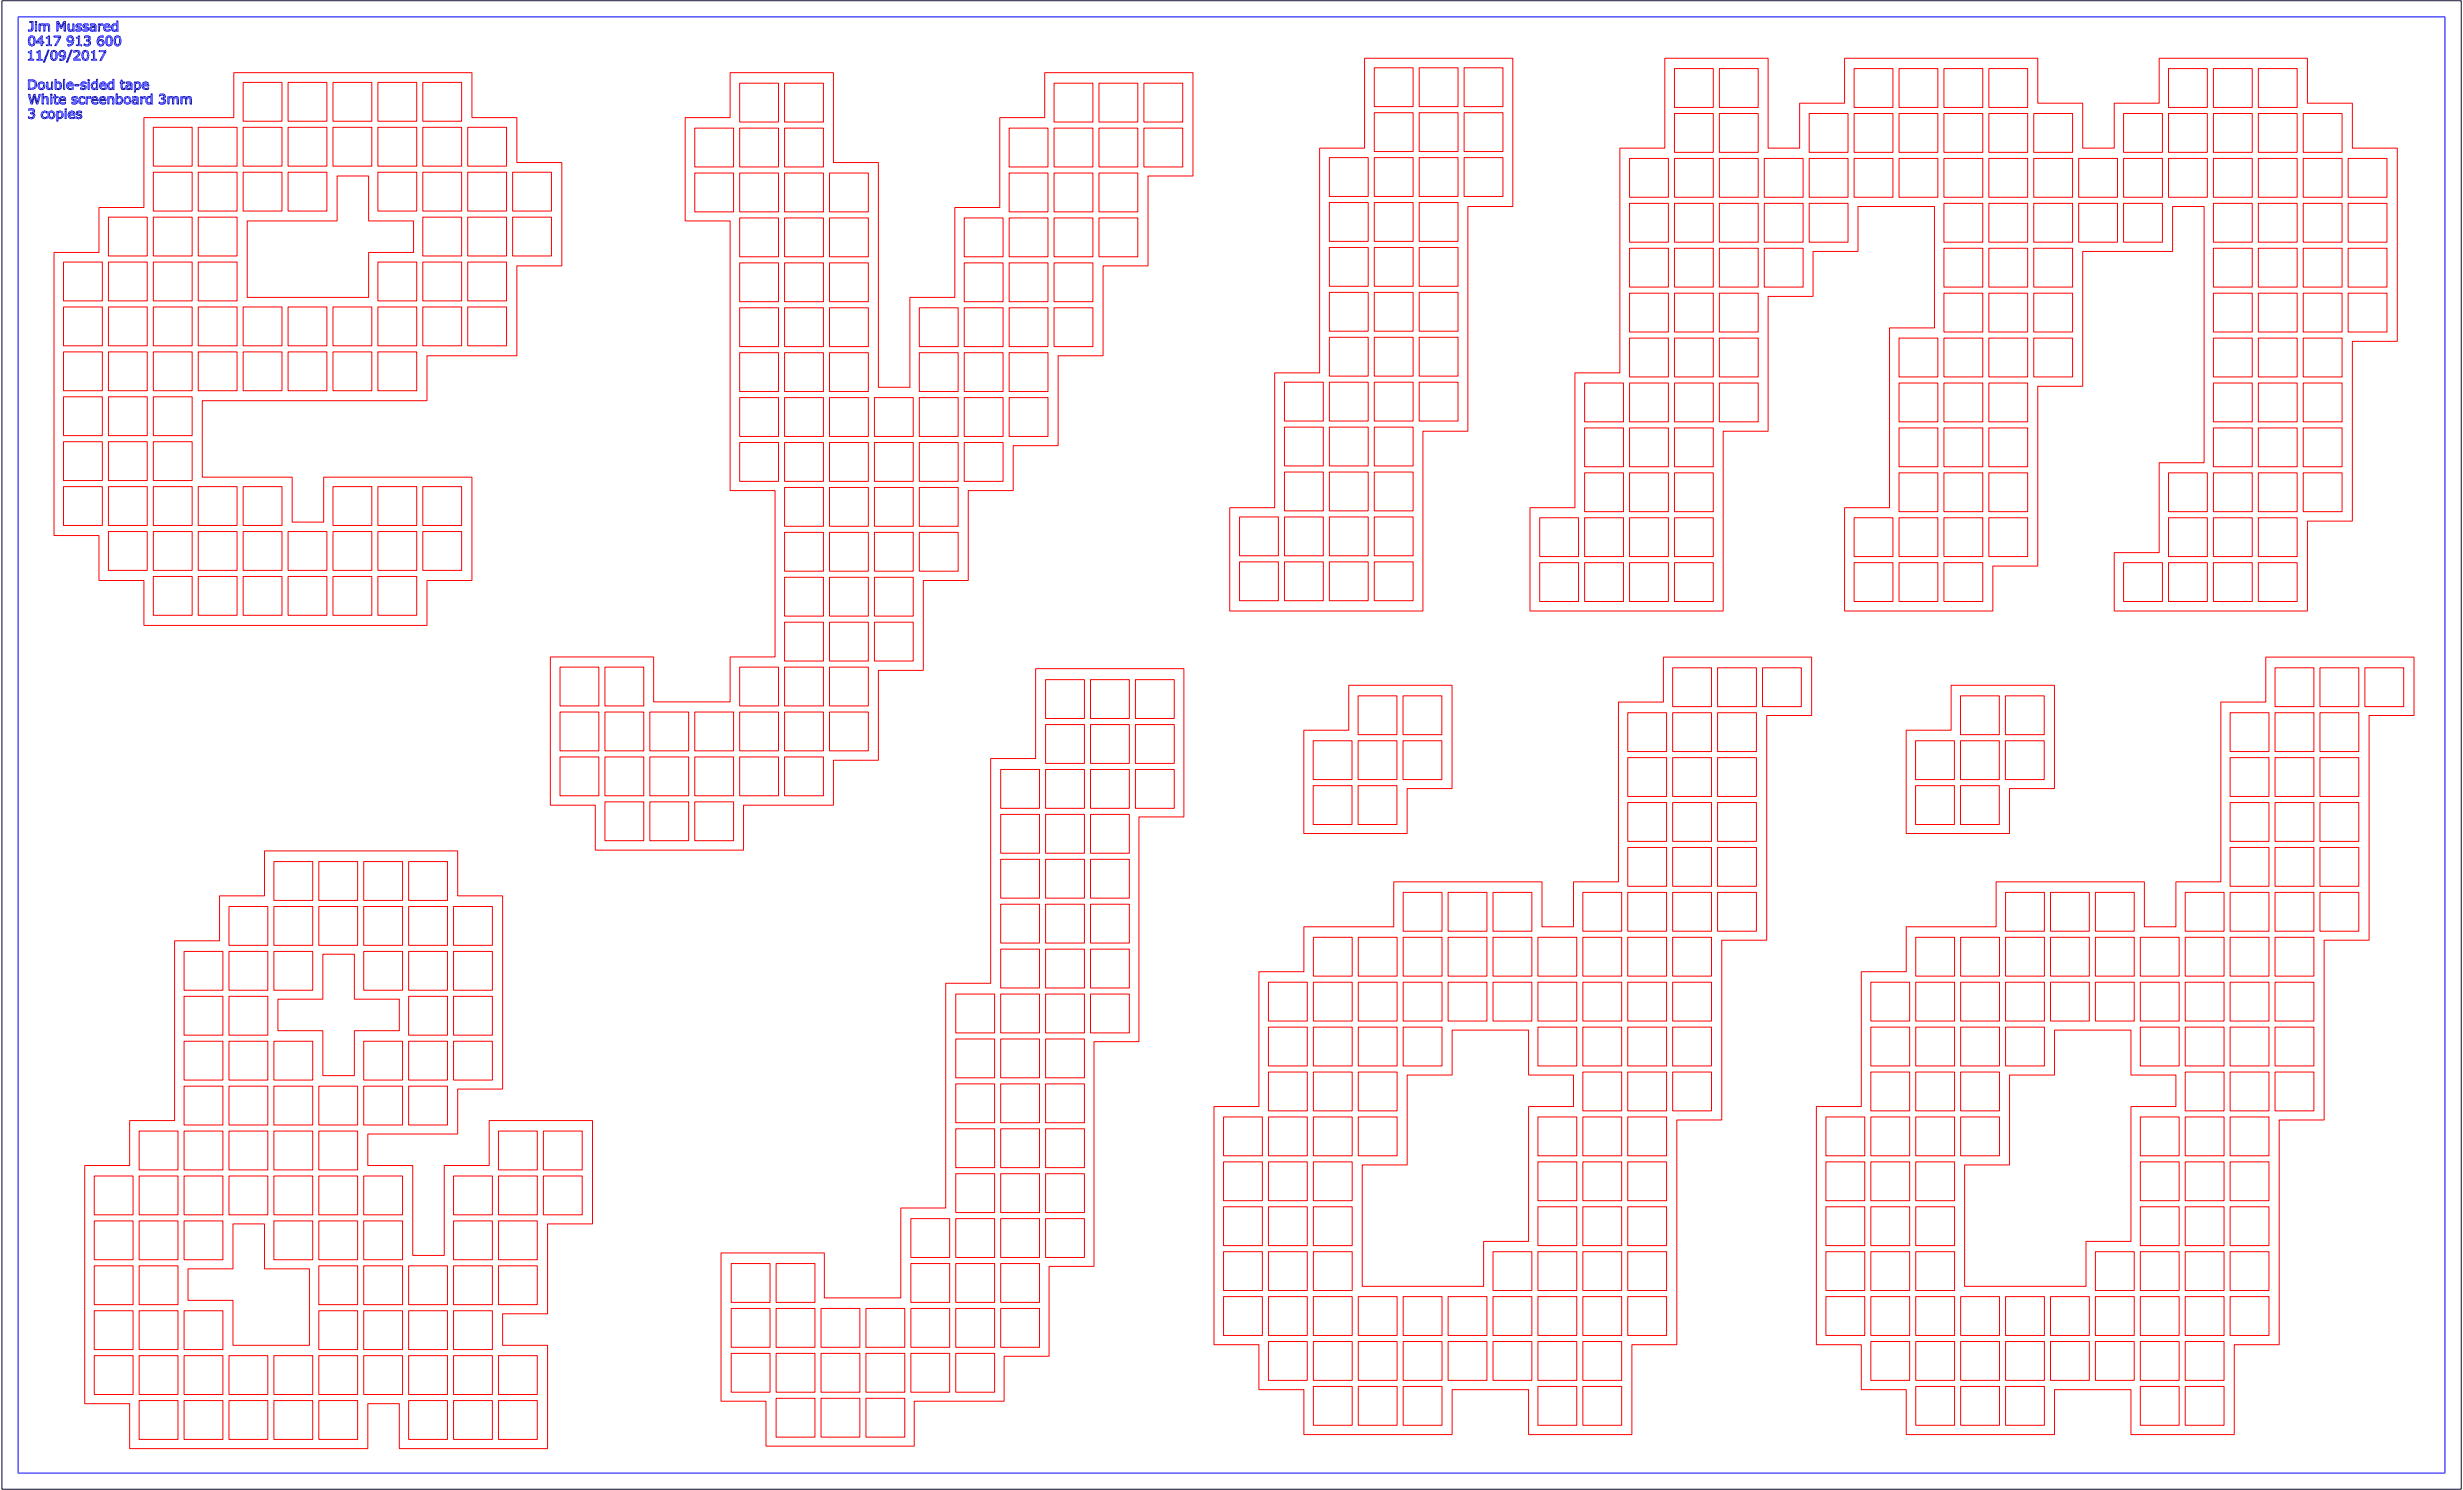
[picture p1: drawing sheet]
<svg xmlns="http://www.w3.org/2000/svg" width="760mm" height="460mm" viewBox="0 0 760 460" stroke-linecap="round" stroke-linejoin="round" font-family="sans-serif">
<path d="M.6 .2h758.7v459.2h-758.7z" fill="none" stroke="#000" stroke-width=".31"/>
<g fill="none" stroke="#f00" stroke-width=".31">
<path d="M421 18h45.7v45.7h-13.8v69.3h-13.9v55.5h-59.6v-31.8l13.9-.1v-41.5l13.8-.1v-69.2l13.9-.1zM513.6 18h31.9v27.7h9.7v-13.8l13.9-.1v-13.8h59.5l.1 13.8h13.8l.1 13.9h9.7v-13.8l13.8-.1 .1-13.8h45.7v13.8h13.8l.1 13.9 13.8 .1v59.4l-13.8 .1-.1 55.4-13.8 .1v27.7l-59.6-.1v-17.9h13.8l.1-27.7h13.8v-79.1h-9.7l-.1 13.9h-27.6v41.5l-13.9 .1v55.4h-13.9v13.9h-45.7v-31.8l13.9-.1v-55.4h13.8v-37.5h-23.6v13.9h-13.8l-.1 13.8h-13.8v41.6h-13.9v55.5h-59.5l-.1-31.8 13.9-.1v-41.5l13.9-.1v-69.2l13.8-.1zM44.4 36.3h27.7l.1-13.9h73.3l.1 13.9h13.9v13.8l13.8 .1v31.8h-13.8l-.1 27.7-27.7 .1v13.8h-69.3v23.6h27.7v13.9h9.8v-13.9h45.7v31.8l-13.9 .1v13.8h-87.2l-.1-13.8-13.9-.1v-13.8h-13.8v-87.3h13.8l.1-13.9h13.8zM47.3 39.3h12v12h-12zM61.2 39.3h11.9v12h-11.9zM75 39.3h12v12h-12zM75 25.4h12v12h-12zM88.9 39.3h12v12h-12zM88.9 25.4h12v12h-12zM102.7 39.3h12v12h-12zM102.7 25.4h12v12h-12zM116.6 39.3h12v12h-12z"/>
<path d="M116.6 25.4h12v12h-12zM130.4 39.3h12v12h-12zM130.4 25.4h12v12h-12zM144.3 39.3h12v12h-12zM214.3 39.5h12v12h-12zM225.3 22.4h31.8v27.7l13.9 .1v69.3h9.7v-27.7l13.9-.1v-27.6l13.8-.1 .1-27.7h13.8l.1-13.9h45.6l.1 31.8-13.9 .1v27.7h-13.9v27.7l-13.8 .1-.1 27.7h-13.8v13.8l-13.9 .1v27.6l-13.8 .1v27.7h-13.9v27.7h-13.9v13.9h-27.7v13.9h-45.7v-13.9l-13.9-.1v-45.6h31.8l.1 13.8h23.6v-13.8h13.8v-51.3l-13.8-.1v-83.1l-13.9-.1v-31.8h13.9zM228.2 39.5h12v12h-12zM228.2 25.7h12v11.9h-12zM242.1 39.5h11.9v12h-11.9zM242.1 25.7h11.9v11.9h-11.9zM311.3 39.5h12v12h-12zM325.2 39.5h12v12h-12z"/>
<path d="M325.2 25.7h12v11.9h-12zM339.1 39.5h11.9v12h-11.9zM339.1 25.7h11.9v11.9h-11.9zM352.9 39.5h12v12h-12zM352.9 25.7h12v11.9h-12zM424 34.8h12v12h-12zM424 20.9h12v12h-12zM437.8 34.8h12v12h-12zM437.8 20.9h12v12h-12zM451.7 34.8h12v12h-12zM451.7 20.9h12v12h-12zM516.6 35h12v12h-12z"/>
<path d="M516.6 21.2h12v11.9h-12zM530.5 35h11.9v12h-11.9zM530.5 21.2h11.9v11.9h-11.9zM558.2 35h12v12h-12zM572 35h12v12h-12zM572 21.2h12v11.9h-12zM585.9 35h12v12h-12zM585.9 21.2h12v11.9h-12zM599.7 35h12v12h-12zM599.7 21.2h12v11.9h-12zM613.6 35h12v12h-12zM613.6 21.2h12v11.9h-12z"/>
<path d="M627.5 35h11.9v12h-11.9zM655.2 35h11.9v12h-11.9zM669 35h12v12h-12zM669 21.2h12v11.9h-12zM682.9 35h12v12h-12zM682.9 21.2h12v11.9h-12zM696.7 35h12v12h-12zM696.7 21.2h12v11.9h-12zM710.6 35h12v12h-12zM47.3 53.1h12v12h-12zM61.2 53.1h11.9v12h-11.9zM75 53.1h12v12h-12z"/>
<path d="M88.9 53.1h12v12h-12zM116.6 53.1h12v12h-12zM130.4 53.1h12v12h-12zM144.3 53.1h12v12h-12zM158.2 53.1h11.9v12h-11.9zM214.3 53.4h12v12h-12zM228.2 53.4h12v12h-12zM242.1 53.4h11.9v12h-11.9zM255.9 53.4h12v12h-12zM311.3 53.4h12v12h-12zM325.2 53.4h12v12h-12zM339.1 53.4h11.9v12h-11.9z"/>
<path d="M410.1 48.6h12v12h-12zM424 48.6h12v12h-12zM437.8 48.6h12v12h-12zM451.7 48.6h12v12h-12zM502.7 48.9h12v12h-12zM516.6 48.9h12v12h-12zM530.5 48.9h11.9v12h-11.9zM544.3 48.9h12v12h-12zM558.2 48.9h12v12h-12zM572 48.9h12v12h-12zM585.9 48.9h12v12h-12zM599.7 48.9h12v12h-12z"/>
<path d="M613.6 48.9h12v12h-12zM627.5 48.9h11.9v12h-11.9zM641.3 48.9h12v12h-12zM655.2 48.9h11.9v12h-11.9zM669 48.9h12v12h-12zM682.9 48.9h12v12h-12zM696.7 48.9h12v12h-12zM710.6 48.9h12v12h-12zM724.5 48.9h11.9v12h-11.9zM33.4 67h12v12h-12zM47.3 67h12v12h-12zM61.2 67h11.9v12h-11.9z"/>
<path d="M76.3 68.2h27.7v-13.9h9.7v13.8l13.9 .1v9.7h-13.8l-.1 13.8h-37.4zM130.4 67h12v12h-12zM144.3 67h12v12h-12zM158.2 67h11.9v12h-11.9zM228.2 67.2h12v12h-12zM242.1 67.2h11.9v12h-11.9zM255.9 67.2h12v12h-12zM297.5 67.2h12v12h-12zM311.3 67.2h12v12h-12zM325.2 67.2h12v12h-12zM339.1 67.2h11.9v12h-11.9zM410.1 76.3h12v12h-12z"/>
<path d="M410.1 62.5h12v12h-12zM424 76.3h12v12h-12zM424 62.5h12v12h-12zM437.8 76.3h12v12h-12zM437.8 62.5h12v12h-12zM502.7 76.6h12v12h-12zM502.7 62.7h12v12h-12zM516.6 76.6h12v12h-12zM516.6 62.7h12v12h-12zM530.5 76.6h11.9v12h-11.9zM530.5 62.7h11.9v12h-11.9zM544.3 76.6h12v12h-12z"/>
<path d="M544.3 62.7h12v12h-12zM558.2 62.7h12v12h-12zM599.7 76.6h12v12h-12zM599.7 62.7h12v12h-12zM613.6 76.6h12v12h-12zM613.6 62.7h12v12h-12zM627.5 76.6h11.9v12h-11.9zM627.5 62.7h11.9v12h-11.9zM641.3 62.7h12v12h-12zM655.2 62.7h11.9v12h-11.9zM682.9 76.6h12v12h-12zM682.9 62.7h12v12h-12z"/>
<path d="M696.7 76.6h12v12h-12zM696.7 62.7h12v12h-12zM710.6 76.6h12v12h-12zM710.6 62.7h12v12h-12zM724.5 76.6h11.9v12h-11.9zM724.5 62.7h11.9v12h-11.9zM19.6 94.7h12v12h-12zM19.6 80.8h12v12h-12zM33.4 94.7h12v12h-12zM33.4 80.8h12v12h-12zM47.3 94.7h12v12h-12zM47.3 80.8h12v12h-12z"/>
<path d="M61.2 94.7h11.9v12h-11.9zM61.2 80.8h11.9v12h-11.9zM75 94.7h12v12h-12zM88.9 94.7h12v12h-12zM102.7 94.7h12v12h-12zM116.6 94.7h12v12h-12zM116.6 80.8h12v12h-12zM130.4 94.7h12v12h-12zM130.4 80.8h12v12h-12zM144.3 94.7h12v12h-12zM144.3 80.8h12v12h-12zM228.2 95h12v11.9h-12z"/>
<path d="M228.2 81.1h12v12h-12zM242.1 95h11.9v11.9h-11.9zM242.1 81.1h11.9v12h-11.9zM255.9 95h12v11.9h-12zM255.9 81.1h12v12h-12zM283.6 95h12v11.9h-12zM297.5 95h12v11.9h-12zM297.5 81.1h12v12h-12zM311.3 95h12v11.9h-12zM311.3 81.1h12v12h-12zM325.2 95h12v11.9h-12zM325.2 81.1h12v12h-12z"/>
<path d="M410.1 90.2h12v12h-12zM424 90.2h12v12h-12zM437.8 90.2h12v12h-12zM502.7 90.4h12v12h-12zM516.6 90.4h12v12h-12zM530.5 90.4h11.9v12h-11.9zM599.7 90.4h12v12h-12zM613.6 90.4h12v12h-12zM627.5 90.4h11.9v12h-11.9zM682.9 90.4h12v12h-12zM696.7 90.4h12v12h-12zM710.6 90.4h12v12h-12z"/>
<path d="M724.5 90.4h11.9v12h-11.9zM19.6 108.6h12v11.9h-12zM33.4 108.6h12v11.9h-12zM47.3 108.6h12v11.9h-12zM61.2 108.6h11.9v11.9h-11.9zM75 108.6h12v11.9h-12zM88.9 108.6h12v11.9h-12zM102.7 108.6h12v11.9h-12zM116.6 108.6h12v11.9h-12zM228.2 108.8h12v12h-12zM242.1 108.8h11.9v12h-11.9zM255.9 108.8h12v12h-12z"/>
<path d="M283.6 108.8h12v12h-12zM297.5 108.8h12v12h-12zM311.3 108.8h12v12h-12zM396.3 117.9h12v12h-12zM410.1 117.9h12v12h-12zM410.1 104.1h12v11.9h-12zM424 117.9h12v12h-12zM424 104.1h12v11.9h-12zM437.8 117.9h12v12h-12zM437.8 104.1h12v11.9h-12zM488.9 118.2h12v11.9h-12zM502.7 118.2h12v11.9h-12z"/>
<path d="M502.7 104.3h12v12h-12zM516.6 118.2h12v11.9h-12zM516.6 104.3h12v12h-12zM530.5 118.2h11.9v11.9h-11.9zM530.5 104.3h11.9v12h-11.9zM585.9 118.2h12v11.9h-12zM585.9 104.3h12v12h-12zM599.7 118.2h12v11.9h-12zM599.7 104.3h12v12h-12zM613.6 118.2h12v11.9h-12zM613.6 104.3h12v12h-12zM627.5 104.3h11.9v12h-11.9z"/>
<path d="M682.9 118.2h12v11.9h-12zM682.9 104.3h12v12h-12zM696.7 118.2h12v11.9h-12zM696.7 104.3h12v12h-12zM710.6 118.2h12v11.9h-12zM710.6 104.3h12v12h-12zM19.6 136.3h12v12h-12zM19.6 122.4h12v12h-12zM33.4 136.3h12v12h-12zM33.4 122.4h12v12h-12zM47.3 136.3h12v12h-12zM47.3 122.4h12v12h-12z"/>
<path d="M228.2 136.5h12v12h-12zM228.2 122.7h12v11.9h-12zM242.1 136.5h11.9v12h-11.9zM242.1 122.7h11.9v11.9h-11.9zM255.9 136.5h12v12h-12zM255.9 122.7h12v11.9h-12zM269.8 136.5h12v12h-12zM269.8 122.7h12v11.9h-12zM283.6 136.5h12v12h-12zM283.6 122.7h12v11.9h-12zM297.5 136.5h12v12h-12zM297.5 122.7h12v11.9h-12z"/>
<path d="M311.3 122.7h12v11.9h-12zM396.3 131.8h12v11.9h-12zM410.1 131.8h12v11.9h-12zM424 131.8h12v11.9h-12zM488.9 132h12v12h-12zM502.7 132h12v12h-12zM516.6 132h12v12h-12zM585.9 132h12v12h-12zM599.7 132h12v12h-12zM613.6 132h12v12h-12zM682.9 132h12v12h-12zM696.7 132h12v12h-12z"/>
<path d="M710.6 132h12v12h-12zM19.6 150.1h12v12h-12zM33.4 150.1h12v12h-12zM47.3 150.1h12v12h-12zM61.2 150.1h11.9v12h-11.9zM75 150.1h12v12h-12zM102.7 150.1h12v12h-12zM116.6 150.1h12v12h-12zM130.4 150.1h12v12h-12zM242.1 150.4h11.9v12h-11.9zM255.9 150.4h12v12h-12zM269.8 150.4h12v12h-12z"/>
<path d="M283.6 150.4h12v12h-12zM382.4 159.5h12v12h-12zM396.3 159.5h12v12h-12zM396.3 145.6h12v12h-12zM410.1 159.5h12v12h-12zM410.1 145.6h12v12h-12zM424 159.5h12v12h-12zM424 145.6h12v12h-12zM475 159.7h12v12h-12zM488.9 159.7h12v12h-12zM488.9 145.9h12v12h-12zM502.7 159.7h12v12h-12z"/>
<path d="M502.7 145.9h12v12h-12zM516.6 159.7h12v12h-12zM516.6 145.9h12v12h-12zM572 159.7h12v12h-12zM585.9 159.7h12v12h-12zM585.9 145.9h12v12h-12zM599.7 159.7h12v12h-12zM599.7 145.9h12v12h-12zM613.6 159.7h12v12h-12zM613.6 145.9h12v12h-12zM669 159.7h12v12h-12zM669 145.9h12v12h-12z"/>
<path d="M682.9 159.7h12v12h-12zM682.9 145.9h12v12h-12zM696.7 159.7h12v12h-12zM696.7 145.9h12v12h-12zM710.6 145.9h12v12h-12zM33.4 164h12v12h-12zM47.3 177.8h12v12h-12zM47.3 164h12v12h-12zM61.2 177.8h11.9v12h-11.9zM61.2 164h11.9v12h-11.9zM75 177.8h12v12h-12zM75 164h12v12h-12z"/>
<path d="M88.9 177.8h12v12h-12zM88.9 164h12v12h-12zM102.7 177.8h12v12h-12zM102.7 164h12v12h-12zM116.6 177.8h12v12h-12zM116.6 164h12v12h-12zM130.4 164h12v12h-12zM242.1 178.1h11.9v12h-11.9zM242.1 164.2h11.9v12h-11.9zM255.9 178.1h12v12h-12zM255.9 164.2h12v12h-12zM269.8 178.1h12v12h-12z"/>
<path d="M269.8 164.2h12v12h-12zM283.6 164.2h12v12h-12zM382.4 173.3h12v12h-12zM396.3 173.3h12v12h-12zM410.1 173.3h12v12h-12zM424 173.3h12v12h-12zM475 173.6h12v12h-12zM488.9 173.6h12v12h-12zM502.7 173.6h12v12h-12zM516.6 173.6h12v12h-12zM572 173.6h12v12h-12zM585.9 173.6h12v12h-12z"/>
<path d="M599.7 173.6h12v12h-12zM655.2 173.6h11.9v12h-11.9zM669 173.6h12v12h-12zM682.9 173.6h12v12h-12zM696.7 173.6h12v12h-12zM242.1 191.9h11.9v12h-11.9zM255.9 191.9h12v12h-12zM269.8 191.9h12v12h-12zM172.8 219.7h12v11.9h-12zM172.8 205.8h12v12h-12zM186.6 219.7h12v11.9h-12zM186.6 205.8h12v12h-12z"/>
<path d="M200.5 219.7h12v11.9h-12zM214.3 219.7h12v11.9h-12zM228.2 219.7h12v11.9h-12zM228.2 205.8h12v12h-12zM242.1 219.7h11.9v11.9h-11.9zM242.1 205.8h11.9v12h-11.9zM255.9 219.7h12v11.9h-12zM255.9 205.8h12v12h-12zM319.5 206.3h45.7v45.7h-13.8v69.3l-13.9 .1v69.2l-13.8 .1-.1 27.7h-13.8v13.9h-27.7l-.1 13.8h-45.6l-.1-13.8-13.8-.1v-45.6l31.8-.1v13.9h23.6v-27.7h13.9v-69.3l13.8-.1v-69.2l13.9-.1zM322.6 209.7h12v12h-12zM336.4 209.7h12v12h-12zM350.3 209.7h12v12h-12z"/>
<path d="M419 214.7h12v11.9h-12zM432.9 214.7h11.9v11.9h-11.9zM502.2 219.9h12v12h-12zM516.1 219.9h11.9v12h-11.9zM516.1 206h11.9v12h-11.9zM529.9 219.9h12v12h-12zM529.9 206h12v12h-12zM543.8 206h11.9v12h-11.9zM604.8 214.7h12v11.9h-12zM618.7 214.7h12v11.9h-12zM688 219.9h12v12h-12zM701.9 219.9h12v12h-12z"/>
<path d="M701.9 206h12v12h-12zM715.8 219.9h11.9v12h-11.9zM715.8 206h11.9v12h-11.9zM729.6 206h12v12h-12zM172.8 233.5h12v12h-12zM186.6 233.5h12v12h-12zM200.5 233.5h12v12h-12zM214.3 233.5h12v12h-12zM228.2 233.5h12v12h-12zM242.1 233.5h11.9v12h-11.9zM308.7 237.4h12v12h-12zM322.6 237.4h12v12h-12z"/>
<path d="M322.6 223.5h12v12h-12zM336.4 237.4h12v12h-12zM336.4 223.5h12v12h-12zM350.3 237.4h12v12h-12zM350.3 223.5h12v12h-12zM402.3 225.3h13.8l.1-13.9h31.8v31.8l-13.9 .1v13.8h-31.8zM405.1 228.5h12v12h-12zM419 228.5h12v12h-12zM432.9 228.5h11.9v12h-11.9zM502.2 233.7h12v12h-12zM516.1 233.7h11.9v12h-11.9zM529.9 233.7h12v12h-12z"/>
<path d="M588.1 225.3h13.9v-13.9h31.8v31.8l-13.8 .1-.1 13.8h-31.8zM591 228.5h12v12h-12zM604.8 228.5h12v12h-12zM618.7 228.5h12v12h-12zM688 233.7h12v12h-12zM701.9 233.7h12v12h-12zM715.8 233.7h11.9v12h-11.9zM186.6 247.4h12v12h-12zM200.5 247.4h12v12h-12zM214.3 247.4h12v12h-12zM308.7 251.2h12v12h-12zM322.6 251.2h12v12h-12z"/>
<path d="M336.4 251.2h12v12h-12zM405.1 242.4h12v12h-12zM419 242.4h12v12h-12zM502.2 247.6h12v12h-12zM516.1 247.6h11.9v12h-11.9zM529.9 247.6h12v12h-12zM591 242.4h12v12h-12zM604.8 242.4h12v12h-12zM688 247.6h12v12h-12zM701.9 247.6h12v12h-12zM715.8 247.6h11.9v12h-11.9zM70.6 279.7h12v11.9h-12z"/>
<path d="M84.5 279.7h12v11.9h-12zM84.5 265.8h12v12h-12zM98.4 279.7h11.9v11.9h-11.9zM98.4 265.8h11.9v12h-11.9zM112.2 279.7h12v11.9h-12zM112.2 265.8h12v12h-12zM126.1 279.7h12v11.9h-12zM126.1 265.8h12v12h-12zM139.9 279.7h12v11.9h-12zM308.7 279h12v11.9h-12zM308.7 265.1h12v12h-12zM322.6 279h12v11.9h-12z"/>
<path d="M322.6 265.1h12v12h-12zM336.4 279h12v11.9h-12zM336.4 265.1h12v12h-12zM432.9 275.3h12v12h-12zM446.8 275.3h11.9v12h-11.9zM460.6 275.3h12v12h-12zM488.3 275.3h12v12h-12zM502.2 275.3h12v12h-12zM502.2 261.4h12v12h-12zM516.1 275.3h11.9v12h-11.9zM516.1 261.4h11.9v12h-11.9zM529.9 275.3h12v12h-12z"/>
<path d="M529.9 261.4h12v12h-12zM618.8 275.3h11.9v12h-11.9zM632.6 275.3h12v12h-12zM646.5 275.3h12v12h-12zM674.2 275.3h12v12h-12zM688 275.3h12v12h-12zM688 261.4h12v12h-12zM701.9 275.3h12v12h-12zM701.9 261.4h12v12h-12zM715.8 275.3h11.9v12h-11.9zM715.8 261.4h11.9v12h-11.9zM53.9 290.3l13.8-.1v-13.8h13.9l.1-13.9h59.4l.1 13.9h13.9v59.5l-13.9 .1v13.8h-27.7v9.8h13.8v27.7h9.8v-27.7h13.8l.1-13.9h31.8v31.8l-13.9 .1v27.7h-13.8v9.7l13.8 .1v31.8h-45.6l-.1-13.9h-9.7l-.1 13.9h-73.3l-.1-13.9h-13.9v-73.4h13.9v-13.9h13.9z"/>
<path d="M56.8 293.5h12v12h-12zM70.6 293.5h12v12h-12zM84.5 293.5h12v12h-12zM99.6 294.4h9.7l.1 13.8 13.8 .1v9.7h-13.9v13.8h-9.7v-13.8h-13.9v-9.7l13.9-.1zM112.2 293.5h12v12h-12zM126.1 293.5h12v12h-12zM139.9 293.5h12v12h-12zM308.7 292.8h12v12h-12zM322.6 292.8h12v12h-12zM336.4 292.8h12v12h-12zM388.4 299.8h13.9v-13.9h27.7l.1-13.8h45.6v13.8h9.8v-13.8l13.8-.1v-55.4h13.9l.1-13.9 45.6 .1v17.9h-13.8v69.3l-13.9 .1v55.4h-13.9v69.3h-13.8l-.1 27.8h-31.7l-.1-13.9h-23.6v13.9h-45.7v-13.9h-13.9v-13.9h-13.9v-73.3l13.9-.1zM405.2 289.2h12v11.9h-12z"/>
<path d="M419.1 289.2h11.9v11.9h-11.9zM432.9 289.2h12v11.9h-12zM446.8 289.2h11.9v11.9h-11.9zM460.6 289.2h12v11.9h-12zM474.5 289.2h12v11.9h-12zM488.3 289.2h12v11.9h-12zM502.2 289.2h12v11.9h-12zM516.1 289.2h11.9v11.9h-11.9zM574.3 299.8h13.8l.1-13.9h27.6l.1-13.8h45.6l.1 13.8h9.7v-13.8l13.9-.1v-55.4h13.8l.1-13.9 45.7 .1v17.9h-13.9v69.3l-13.9 .1v55.4h-13.8v69.3h-13.9v27.8h-31.8l-.1-13.9h-23.5l-.1 13.9h-45.6l-.1-13.9h-13.8l-.1-13.9h-13.8v-73.3l13.8-.1zM591 289.2h12v11.9h-12zM604.9 289.2h12v11.9h-12zM618.8 289.2h11.9v11.9h-11.9z"/>
<path d="M632.6 289.2h12v11.9h-12zM646.5 289.2h12v11.9h-12zM660.3 289.2h12v11.9h-12zM674.2 289.2h12v11.9h-12zM688 289.2h12v11.9h-12zM701.9 289.2h12v11.9h-12zM56.8 307.4h12v12h-12zM70.6 307.4h12v12h-12zM126.1 307.4h12v12h-12zM139.9 307.4h12v12h-12zM294.9 306.7h12v11.9h-12zM308.7 306.7h12v11.9h-12z"/>
<path d="M322.6 306.7h12v11.9h-12zM336.4 306.7h12v11.9h-12zM391.3 316.9h12v12h-12zM391.3 303h12v12h-12zM405.2 316.9h12v12h-12zM405.2 303h12v12h-12zM419.1 316.9h11.9v12h-11.9zM419.1 303h11.9v12h-11.9zM432.9 316.9h12v12h-12zM432.9 303h12v12h-12zM446.8 303h11.9v12h-11.9zM448 317.8h23.6v13.8l13.9 .1v9.7h-13.9v41.6h-13.9v13.8h-37.4v-37.4l13.8-.1v-27.6l13.9-.1z"/>
<path d="M460.6 303h12v12h-12zM474.5 316.9h12v12h-12zM474.5 303h12v12h-12zM488.3 316.9h12v12h-12zM488.3 303h12v12h-12zM502.2 316.9h12v12h-12zM502.2 303h12v12h-12zM516.1 316.9h11.9v12h-11.9zM516.1 303h11.9v12h-11.9zM577.2 316.9h12v12h-12zM577.2 303h12v12h-12zM591 316.9h12v12h-12z"/>
<path d="M591 303h12v12h-12zM604.9 316.9h12v12h-12zM604.9 303h12v12h-12zM618.8 316.9h11.9v12h-11.9zM618.8 303h11.9v12h-11.9zM632.6 303h12v12h-12zM633.9 317.8h23.5l.1 13.8 13.8 .1v9.7h-13.9v41.6h-13.8v13.8h-37.5v-37.4l13.9-.1v-27.6l13.8-.1zM646.5 303h12v12h-12zM660.3 316.9h12v12h-12zM660.3 303h12v12h-12zM674.2 316.9h12v12h-12zM674.2 303h12v12h-12z"/>
<path d="M688 316.9h12v12h-12zM688 303h12v12h-12zM701.9 316.9h12v12h-12zM701.9 303h12v12h-12zM56.8 335.1h12v12h-12zM56.8 321.2h12v12h-12zM70.6 335.1h12v12h-12zM70.6 321.2h12v12h-12zM84.5 335.1h12v12h-12zM84.5 321.2h12v12h-12zM98.4 335.1h11.9v12h-11.9zM112.2 335.1h12v12h-12z"/>
<path d="M112.2 321.2h12v12h-12zM126.1 335.1h12v12h-12zM126.1 321.2h12v12h-12zM139.9 321.2h12v12h-12zM294.9 334.4h12v12h-12zM294.9 320.5h12v12h-12zM308.7 334.4h12v12h-12zM308.7 320.5h12v12h-12zM322.6 334.4h12v12h-12zM322.6 320.5h12v12h-12zM391.3 330.7h12v12h-12zM405.2 330.7h12v12h-12z"/>
<path d="M419.1 330.7h11.9v12h-11.9zM488.3 330.7h12v12h-12zM502.2 330.7h12v12h-12zM516.1 330.7h11.9v12h-11.9zM577.2 330.7h12v12h-12zM591 330.7h12v12h-12zM604.9 330.7h12v12h-12zM674.2 330.7h12v12h-12zM688 330.7h12v12h-12zM701.9 330.7h12v12h-12zM42.9 348.9h12v12h-12zM56.8 348.9h12v12h-12z"/>
<path d="M70.6 348.9h12v12h-12zM84.5 348.9h12v12h-12zM98.4 348.9h11.9v12h-11.9zM153.8 348.9h12v12h-12zM167.6 348.9h12v12h-12zM294.9 348.2h12v12h-12zM308.7 348.2h12v12h-12zM322.6 348.2h12v12h-12zM377.5 358.4h12v12h-12zM377.5 344.6h12v12h-12zM391.3 358.4h12v12h-12zM391.3 344.6h12v12h-12z"/>
<path d="M405.2 358.4h12v12h-12zM405.2 344.6h12v12h-12zM419.1 344.6h11.9v12h-11.9zM474.5 358.4h12v12h-12zM474.5 344.6h12v12h-12zM488.3 358.4h12v12h-12zM488.3 344.6h12v12h-12zM502.2 358.4h12v12h-12zM502.2 344.6h12v12h-12zM563.3 358.4h12v12h-12zM563.3 344.6h12v12h-12zM577.2 358.4h12v12h-12z"/>
<path d="M577.2 344.6h12v12h-12zM591 358.4h12v12h-12zM591 344.6h12v12h-12zM604.9 344.6h12v12h-12zM660.3 358.4h12v12h-12zM660.3 344.6h12v12h-12zM674.2 358.4h12v12h-12zM674.2 344.6h12v12h-12zM688 358.4h12v12h-12zM688 344.6h12v12h-12zM29.1 376.7h12v11.9h-12zM29.1 362.8h12v12h-12z"/>
<path d="M42.9 376.7h12v11.9h-12zM42.9 362.8h12v12h-12zM56.8 376.7h12v11.9h-12zM56.8 362.8h12v12h-12zM70.6 362.8h12v12h-12zM84.5 376.7h12v11.9h-12zM84.5 362.8h12v12h-12zM98.4 376.7h11.9v11.9h-11.9zM98.4 362.8h11.9v12h-11.9zM112.2 376.7h12v11.9h-12zM112.2 362.8h12v12h-12zM139.9 376.7h12v11.9h-12z"/>
<path d="M139.9 362.8h12v12h-12zM153.8 376.7h12v11.9h-12zM153.8 362.8h12v12h-12zM167.6 362.8h12v12h-12zM281 376h12v11.9h-12zM294.9 376h12v11.9h-12zM294.9 362.1h12v12h-12zM308.7 376h12v11.9h-12zM308.7 362.1h12v12h-12zM322.6 376h12v11.9h-12zM322.6 362.1h12v12h-12zM377.5 372.3h12v12h-12z"/>
<path d="M391.3 372.3h12v12h-12zM405.2 372.3h12v12h-12zM474.5 372.3h12v12h-12zM488.3 372.3h12v12h-12zM502.2 372.3h12v12h-12zM563.3 372.3h12v12h-12zM577.2 372.3h12v12h-12zM591 372.3h12v12h-12zM660.3 372.3h12v12h-12zM674.2 372.3h12v12h-12zM688 372.3h12v12h-12zM29.1 390.5h12v12h-12z"/>
<path d="M42.9 390.5h12v12h-12zM58 391.4h13.8l.1-13.8h9.7v13.8h13.9v23.6h-23.6v-13.8h-13.9zM98.4 390.5h11.9v12h-11.9zM112.2 390.5h12v12h-12zM126.1 390.5h12v12h-12zM139.9 390.5h12v12h-12zM153.8 390.5h12v12h-12zM225.6 389.8h12v12h-12zM239.4 389.8h12v12h-12zM281 389.8h12v12h-12zM294.9 389.8h12v12h-12zM308.7 389.8h12v12h-12z"/>
<path d="M377.5 386.2h12v11.9h-12zM391.3 386.2h12v11.9h-12zM405.2 386.2h12v11.9h-12zM460.6 386.2h12v11.9h-12zM474.5 386.2h12v11.9h-12zM488.3 386.2h12v11.9h-12zM502.2 386.2h12v11.9h-12zM563.3 386.2h12v11.9h-12zM577.2 386.2h12v11.9h-12zM591 386.2h12v11.9h-12zM646.5 386.2h12v11.9h-12zM660.3 386.2h12v11.9h-12z"/>
<path d="M674.2 386.2h12v11.9h-12zM688 386.2h12v11.9h-12zM29.1 418.2h12v12h-12zM29.1 404.4h12v11.9h-12zM42.9 418.2h12v12h-12zM42.9 404.4h12v11.9h-12zM56.8 418.2h12v12h-12zM56.8 404.4h12v11.9h-12zM70.6 418.2h12v12h-12zM84.5 418.2h12v12h-12zM98.4 418.2h11.9v12h-11.9zM98.4 404.4h11.9v11.9h-11.9z"/>
<path d="M112.2 418.2h12v12h-12zM112.2 404.4h12v11.9h-12zM126.1 418.2h12v12h-12zM126.1 404.4h12v11.9h-12zM139.9 418.2h12v12h-12zM139.9 404.4h12v11.9h-12zM153.8 418.2h12v12h-12zM225.6 417.5h12v12h-12zM225.6 403.7h12v11.9h-12zM239.4 417.5h12v12h-12zM239.4 403.7h12v11.9h-12zM253.3 417.5h12v12h-12z"/>
<path d="M253.3 403.7h12v11.9h-12zM267.2 417.5h11.9v12h-11.9zM267.2 403.7h11.9v11.9h-11.9zM281 417.5h12v12h-12zM281 403.7h12v11.9h-12zM294.9 417.5h12v12h-12zM294.9 403.7h12v11.9h-12zM308.7 403.7h12v11.9h-12zM377.5 400h12v12h-12zM391.3 413.9h12v11.9h-12zM391.3 400h12v12h-12zM405.2 413.9h12v11.9h-12z"/>
<path d="M405.2 400h12v12h-12zM419.1 413.9h11.9v11.9h-11.9zM419.1 400h11.9v12h-11.9zM432.9 413.9h12v11.9h-12zM432.9 400h12v12h-12zM446.8 413.9h11.9v11.9h-11.9zM446.8 400h11.9v12h-11.9zM460.6 413.9h12v11.9h-12zM460.6 400h12v12h-12zM474.5 413.9h12v11.9h-12zM474.5 400h12v12h-12zM488.3 413.9h12v11.9h-12z"/>
<path d="M488.3 400h12v12h-12zM502.2 400h12v12h-12zM563.3 400h12v12h-12zM577.2 413.9h12v11.9h-12zM577.2 400h12v12h-12zM591 413.9h12v11.9h-12zM591 400h12v12h-12zM604.9 413.9h12v11.9h-12zM604.9 400h12v12h-12zM618.8 413.9h11.9v11.9h-11.9zM618.8 400h11.9v12h-11.9zM632.6 413.9h12v11.9h-12z"/>
<path d="M632.6 400h12v12h-12zM646.5 413.9h12v11.9h-12zM646.5 400h12v12h-12zM660.3 413.9h12v11.9h-12zM660.3 400h12v12h-12zM674.2 413.9h12v11.9h-12zM674.2 400h12v12h-12zM688 400h12v12h-12zM42.9 432.1h12v12h-12zM56.8 432.1h12v12h-12zM70.6 432.1h12v12h-12zM84.5 432.1h12v12h-12z"/>
<path d="M98.4 432.1h11.9v12h-11.9zM126.1 432.1h12v12h-12zM139.9 432.1h12v12h-12zM153.8 432.1h12v12h-12zM239.4 431.4h12v12h-12zM253.3 431.4h12v12h-12zM267.2 431.4h11.9v12h-11.9zM405.2 427.7h12v12h-12zM419.1 427.7h11.9v12h-11.9zM432.9 427.7h12v12h-12zM474.5 427.7h12v12h-12zM488.3 427.7h12v12h-12z"/>
<path d="M591 427.7h12v12h-12zM604.9 427.7h12v12h-12zM618.8 427.7h11.9v12h-11.9zM660.3 427.7h12v12h-12zM674.2 427.7h12v12h-12z"/>
</g>
<g fill="none" stroke="#00f" stroke-width=".31">
<path d="M5.6 5.2h748.7v449.2h-748.7zM8.8 16l1-.4v2.7h.6v.3h-1.6v-.3h.6v-2h-.6zM9.2 11.2a1.12 1.12 0 0 1 1.3 .1 1.12 1.12 0 0 1 .3 1.3 1.12 1.12 0 0 1-1 1.6 1.12 1.12 0 0 1-1-1.6l.1-.9zM9.4 11.6a.76 .76 0 0 1 .9 .1 .76 .76 0 0 1 .1 .9v.2a.7 .7 0 0 1-.6 1 .7 .7 0 0 1-.6-1zM9.8 9v-2.1h-.7v-.3h1.1v2.2a.99 .99 0 0 1-1.4 .8v-.4l.7 .1M9.8 9l-.3 .3M10.9 6.6h.4v.4h-.4zM10.9 7.4h.4v2.2h-.4zM11.4 16l1-.4v2.7h.6v.3h-1.6v-.3h.6v-2h-.6zM12.7 11.6v1.3h-1.2zM12.7 11.1h.4v1.8h.4v.4h-.4v.8h-.4v-.8h-1.4v-.5zM13.2 7.3l-.8 .3v-.2h-.4v2.2h.4l.2-1.8a.53 .53 0 0 1 .7-.1 .53 .53 0 0 1 .2 .6v1.3h.4v-1.4a.54 .54 0 0 1 .6-.5 .54 .54 0 0 1 .4 .6v1.3h.4v-1.4a.83 .83 0 0 0-.6-.9 .83 .83 0 0 0-.9 .4l-.6-.4"/>
<path d="M14.3 11.5l1-.4v2.7h.6v.3h-1.6v-.3h.6v-2h-.6zM14.8 15.5h.4l-1.5 3.7h-.3zM15.8 15.9a2.13 2.13 0 0 0 .5 2.7 1.16 1.16 0 0 0 1.4-1.5 1.1 1.1 0 0 0-.5-1.4 1.1 1.1 0 0 0-1.4 .2M16.1 18l-.1-1.1a.71 .71 0 0 1 .6-1 .71 .71 0 0 1 .6 1v.4a.67 .67 0 0 1-.2 .9 .67 .67 0 0 1-.9-.2M16.6 11.1h2.1v.5l-1.4 2.5h-.4l1.5-2.6h-1.8zM17.5 6.6h.6l.8 1.7 .7-1.7h.6v3h-.4v-2.6l-.8 1.8h-.3l-.8-1.8v2.6h-.4zM18.5 15.8a1.21 1.21 0 0 1 1.5 .1 1.21 1.21 0 0 1 .2 1.5 1.39 1.39 0 0 1-1.8 1.2l.1-.4a.98 .98 0 0 0 1.4-.9 1.02 1.02 0 0 1-1.5 0 1.02 1.02 0 0 1 .1-1.5zM20.9 11.3a1.21 1.21 0 0 1 1.6 .1 1.21 1.21 0 0 1 .2 1.5 1.39 1.39 0 0 1-1.8 1.2v-.4a.98 .98 0 0 0 1.4-.9 1.02 1.02 0 0 1-1.4 0 1.02 1.02 0 0 1 0-1.5zM21 7.4h.3v1.4a.58 .58 0 0 0 .5 .6 .58 .58 0 0 0 .7-.4v-1.6h.3v2.2h-.3v-.2a.83 .83 0 0 1-1 .3 .83 .83 0 0 1-.5-.9zM21.9 15.5h.4l-1.5 3.7h-.3zM22.8 15.7a1.12 1.12 0 0 1 1.7 .3 1.12 1.12 0 0 1-.6 1.6l-.7 .7h1.6v.3h-2.1v-.4l.7-.6a.96 .96 0 0 0 .7-.7 .96 .96 0 0 0-.3-1l-1 .3zM23.6 11.5l1-.4v2.7h.6v.3h-1.6v-.3h.6v-2h-.6z"/>
<path d="M25.2 9l-.2-.4-.6-.3a.37 .37 0 0 1-.5-.2 .37 .37 0 0 1 .2-.4l1 .2v-.4l-.6-.2a.75 .75 0 0 0-1.1 .6 .75 .75 0 0 0 1 .8l.3 .1a.61 .61 0 0 1-.4 .6 .61 .61 0 0 1-.7-.3h-.2v.4l.4 .1a1.04 1.04 0 0 0 1.4-.6M25.6 15.9a2.13 2.13 0 0 0 .4 2.7 1.16 1.16 0 0 0 1.4-1.5 1.1 1.1 0 0 0-.4-1.4 1.1 1.1 0 0 0-1.4 .2M25.8 7.5l1.1-.1 .3 .1v.4a.61 .61 0 0 0-.7-.4 .61 .61 0 0 0-.4 .7l.2 .1a.76 .76 0 0 1 1 .8 .76 .76 0 0 1-1.1 .6l-.6-.2v-.4h.1a.61 .61 0 0 0 .7 .3 .61 .61 0 0 0 .5-.6l-.5-.1a.66 .66 0 0 1-.7-.4 .66 .66 0 0 1 .1-.8zM25.8 18l-.1-1.1a.71 .71 0 0 1 .6-1 .71 .71 0 0 1 .7 1v.4a.67 .67 0 0 1-.3 .9 .67 .67 0 0 1-.9-.2M27.8 11.5l-.3-.4h-.7l-.7 .1v.5a.71 .71 0 0 1 .8-.4 .71 .71 0 0 1 .5 .8l-.7 .2v.4a.66 .66 0 0 1 .8 .7 .66 .66 0 0 1-1.1 .3l-.4-.1v.4a1.08 1.08 0 0 0 1.5 .1 1.08 1.08 0 0 0 .1-1.5l-.3-.2a.69 .69 0 0 0 .5-.9M27.9 7.4l.5-.1a.88 .88 0 0 1 1.2 .8v1.5h-.4v-.2a.82 .82 0 0 1-1 .3 .82 .82 0 0 1-.4-1.1 .82 .82 0 0 1 1-.4l.2-.1a.31 .31 0 0 0 .1-.4 .31 .31 0 0 0-.5-.1l-.7 .2zM28.2 8.7l1-.3v.7a.56 .56 0 0 1-.7 .3 .56 .56 0 0 1-.3-.7zM28.2 16l1-.4v2.7h.6v.3h-1.6v-.3h.6v-2h-.6zM29.2 8.1h.1M30.3 7.4h.4v.3l1-.3v.4l-1 .2v1.6h-.4zM30.5 11.4l.3-.2a.57 .57 0 0 1 .6-.2 .57 .57 0 0 1 .4 .5 .98 .98 0 0 0-1.4 .9 1.06 1.06 0 0 1 1.6 .5 1.06 1.06 0 0 1-.9 1.4 1.06 1.06 0 0 1-1.1-1.3l.1-.9zM30.6 15.6h2v.5l-1.3 2.5h-.5l1.5-2.6h-1.7z"/>
<path d="M32.2 7.6a1 1 0 0 1 1.3-.2 1 1 0 0 1 .5 1.1h-1.7a.93 .93 0 0 0 .7 .8 .93 .93 0 0 0 .9-.2v.4a1.26 1.26 0 0 1-1.7-.2 1.26 1.26 0 0 1 0-1.7zM32.5 7.8a.63 .63 0 0 1 .7-.2 .63 .63 0 0 1 .4 .6h-1.3zM33.1 11.2a1.12 1.12 0 0 1 1.3 .1 1.12 1.12 0 0 1 .3 1.3 1.12 1.12 0 0 1-1.1 1.6 1.12 1.12 0 0 1-1-1.6l.1-.9zM33.2 11.6a.76 .76 0 0 1 1 .1 .76 .76 0 0 1 .1 .9v.2a.7 .7 0 0 1-.7 1 .7 .7 0 0 1-.6-1zM34.7 7.6l.5-.3 .8 .2v-1h.4v3.1h-.4v-.2a1.09 1.09 0 0 1-1.5-.3 1.09 1.09 0 0 1 .2-1.5zM35 7.9l.5-.2 .5 .1v1.3a.76 .76 0 0 1-1.1 0 .76 .76 0 0 1 0-1.1zM35.7 11.2a1.12 1.12 0 0 1 1.3 .1 1.12 1.12 0 0 1 .3 1.3 1.12 1.12 0 0 1-1 1.6 1.12 1.12 0 0 1-1.1-1.6l.2-.9zM35.8 11.6a.76 .76 0 0 1 1 .1 .76 .76 0 0 1 .1 .9v.2a.7 .7 0 0 1-.6 1 .7 .7 0 0 1-.7-1zM8.8 29.1h.4l.6 2.5 .6-2.5h.4l.6 2.5 .7-2.5h.4l-.8 3h-.5l-.6-2.5-.6 2.5h-.4zM8.8 33.7l.6-.2a.79 .79 0 0 1 1.2 .3 .79 .79 0 0 1-.5 1.1 .95 .95 0 0 1 .5 1.4 .95 .95 0 0 1-1.4 .3l-.4-.2v-.4a.79 .79 0 0 0 1 .3 .79 .79 0 0 0 .3-1.1l-.6-.1v-.3a.56 .56 0 0 0 .7-.2 .56 .56 0 0 0-.2-.8 .56 .56 0 0 0-.7 .1l-.5 .2zM9.2 24.9a1.25 1.25 0 0 1 1.7 1.2 1.25 1.25 0 0 1-1.7 1.1zM10.1 34.9h.1"/>
<path d="M11.1 25.3l-.7-.6-1.6-.1v3h1.2a1.48 1.48 0 0 0 1.1-2.3M12 25.6a1.09 1.09 0 0 1 1.6 .1 1.09 1.09 0 0 1-.2 1.6 1.09 1.09 0 0 1-1.5-.2l-.1-1zM12.3 25.8a.75 .75 0 0 1 1.1 .7 .75 .75 0 0 1-1.1 .6l-.2-.6zM13 34.6l1-.3 .5 .2v.4a.85 .85 0 0 0-1.2-.1 .85 .85 0 0 0 0 1.3 .85 .85 0 0 0 1.2-.1v.4a1.2 1.2 0 0 1-1.6-.2 1.2 1.2 0 0 1 .1-1.6zM13 28.9h.4v1.2a.83 .83 0 0 1 .9-.3 .83 .83 0 0 1 .6 .8v1.5h-.4v-1.5a.58 .58 0 0 0-.4-.5 .58 .58 0 0 0-.7 .3v1.7h-.4zM14.4 25.3h.4v1.5a.58 .58 0 0 0 .4 .6 .58 .58 0 0 0 .7-.4v-1.7h.4v2.3h-.4v-.3a.83 .83 0 0 1-1 .3 .83 .83 0 0 1-.5-.8zM15.1 34.6a1.09 1.09 0 0 1 1.6 .1 1.09 1.09 0 0 1-.2 1.6 1.09 1.09 0 0 1-1.5-.2l-.1-1zM15.4 34.8a.75 .75 0 0 1 1.1 .6 .75 .75 0 0 1-1.1 .7l-.2-.7zM15.6 29.1h.4v.4h-.4zM15.6 29.8h.4v2.3h-.4zM16.8 29.2h.3v.6h.8v.3h-.8l.1 1.4 .2 .3 .5-.1-.1 .4a.75 .75 0 0 1-1-.8v-1.2h-.3v-.3h.3zM17 24.5h.4v1.1a1.07 1.07 0 0 1 1.5 .1 1.07 1.07 0 0 1-.1 1.5 .99 .99 0 0 1-1.4 .3l-.4 .1z"/>
<path d="M17.4 25.9a.77 .77 0 0 1 1.1-.1 .77 .77 0 0 1 0 1.1 .81 .81 0 0 1-1.1 .3zM17.5 34.3h.4v.3a1.1 1.1 0 0 1 1.5 .3 1.1 1.1 0 0 1-.4 1.5l-.5 .2-.6-.1v.9h-.4zM17.9 34.9a.76 .76 0 0 1 1.1-.1 .76 .76 0 0 1 0 1.1 .81 .81 0 0 1-1.1 .3zM18.5 30.1a1 1 0 0 1 1.3-.3 1 1 0 0 1 .5 1.2h-1.7a.93 .93 0 0 0 .6 .8 .93 .93 0 0 0 1-.3v.4a1.26 1.26 0 0 1-1.7-.1 1.26 1.26 0 0 1 0-1.7zM18.8 30.3a.63 .63 0 0 1 .7-.2 .63 .63 0 0 1 .4 .6h-1.3zM19.6 24.5h.4v3.1h-.4zM20.1 33.6h.4v.3h-.4zM20.1 34.3h.4v2.3h-.4zM20.8 25.6a1 1 0 0 1 1.3-.2 1 1 0 0 1 .5 1.1h-1.7a.93 .93 0 0 0 .7 .8 .93 .93 0 0 0 .9-.3v.4a1.26 1.26 0 0 1-1.6-.1 1.26 1.26 0 0 1-.1-1.7zM21.1 25.8a.63 .63 0 0 1 .7-.2 .63 .63 0 0 1 .4 .6h-1.3zM21.3 34.6a1 1 0 0 1 1.3-.3 1 1 0 0 1 .5 1.2h-1.7a.93 .93 0 0 0 .7 .8 .93 .93 0 0 0 .9-.3v.4a1.26 1.26 0 0 1-1.6-.1 1.26 1.26 0 0 1-.1-1.7zM21.6 34.8a.63 .63 0 0 1 .7-.2 .63 .63 0 0 1 .4 .6h-1.3z"/>
<path d="M22.4 30l1.1-.2 .3 .1v.5a.61 .61 0 0 0-.7-.4 .61 .61 0 0 0-.5 .6l.3 .1a.76 .76 0 0 1 1 .8 .76 .76 0 0 1-1.1 .6l-.7-.2v-.4l.2 .1a.61 .61 0 0 0 .7 .3 .61 .61 0 0 0 .4-.6l-.5-.2a.66 .66 0 0 1-.7-.3 .66 .66 0 0 1 .2-.8zM23.1 26.1h1.2v.4h-1.2zM23.7 34.5l1.1-.2 .4 .1v.4a.61 .61 0 0 0-.7-.3 .61 .61 0 0 0-.5 .6l.3 .1a.76 .76 0 0 1 1 .8 .76 .76 0 0 1-1.1 .6l-.7-.2v-.4l.2 .1a.61 .61 0 0 0 .7 .3 .61 .61 0 0 0 .4-.6l-.5-.2a.66 .66 0 0 1-.7-.4 .66 .66 0 0 1 .1-.7zM24.6 30.1l1-.3 .5 .2v.4a.85 .85 0 0 0-1.2-.1 .85 .85 0 0 0 0 1.3 .85 .85 0 0 0 1.2-.1v.4a1.2 1.2 0 0 1-1.6-.2 1.2 1.2 0 0 1 .1-1.6zM25.1 25.5l1.1-.2 .3 .2v.4a.61 .61 0 0 0-.7-.4 .61 .61 0 0 0-.4 .6l.2 .1a.76 .76 0 0 1 1 .8 .76 .76 0 0 1-1.1 .6l-.6-.1v-.5l.1 .1a.61 .61 0 0 0 .7 .3 .61 .61 0 0 0 .5-.6l-.5-.2a.66 .66 0 0 1-.7-.3 .66 .66 0 0 1 .1-.8zM26.6 29.8h.4v.4l1-.3v.3l-1 .3v1.6h-.4zM27.2 24.6h.4v.4h-.4zM27.2 25.3h.4v2.3h-.4zM28.5 25.6l.5-.3 .8 .1v-.9h.3v3.1h-.3v-.2a1.09 1.09 0 0 1-1.5-.3 1.09 1.09 0 0 1 .2-1.5zM28.7 25.8l.5-.2 .6 .1v1.3a.76 .76 0 0 1-1.1 .1 .76 .76 0 0 1-.1-1.1zM28.8 30.3a.63 .63 0 0 1 .7-.2 .63 .63 0 0 1 .3 .6h-1.2zM30 30a1.19 1.19 0 0 0-1.6 .4 1.19 1.19 0 0 0 .2 1.6 1.19 1.19 0 0 0 1.6-.1v-.4l-.7 .3a.76 .76 0 0 1-.9-.8h1.6l-.2-1"/>
<path d="M30.9 30.1a1 1 0 0 1 1.3-.3 1 1 0 0 1 .5 1.2h-1.7a.93 .93 0 0 0 .6 .8 .93 .93 0 0 0 1-.3v.4a1.26 1.26 0 0 1-1.7-.1 1.26 1.26 0 0 1 0-1.7zM31 25.6a1 1 0 0 1 1.2-.2 1 1 0 0 1 .6 1.1h-1.7a.93 .93 0 0 0 .6 .8 .93 .93 0 0 0 1-.3v.4a1.26 1.26 0 0 1-1.7-.1 1.26 1.26 0 0 1 0-1.7zM31.2 30.3a.63 .63 0 0 1 .7-.2 .63 .63 0 0 1 .4 .6h-1.3zM31.3 25.8a.63 .63 0 0 1 .7-.2 .63 .63 0 0 1 .4 .6h-1.3zM33.2 29.8h.4v.3a.83 .83 0 0 1 1-.3 .83 .83 0 0 1 .5 .8v1.5h-.4v-1.5a.58 .58 0 0 0-.4-.5 .58 .58 0 0 0-.7 .3v1.7h-.4zM33.5 25.6l.5-.3 .8 .1v-.9h.3v3.1h-.3v-.2a1.09 1.09 0 0 1-1.5-.3 1.09 1.09 0 0 1 .2-1.5zM33.7 25.8l.5-.2 .6 .1v1.3a.76 .76 0 0 1-1.1 .1 .76 .76 0 0 1-.1-1.1zM36.2 30.4a.77 .77 0 0 1 1.1-.1 .77 .77 0 0 1 .1 1.1 .81 .81 0 0 1-1.2 .3zM37.2 32.1a1.22 1.22 0 0 0 .6-1.3 1.22 1.22 0 0 0-1-1l-.6 .3v-1.2h-.4v3.2h1.4M37.3 24.7h.4v.6h.8v.4h-.8l.1 1.4 .2 .2 .5-.1-.1 .4a.75 .75 0 0 1-1.1-.7v-1.2h-.2v-.4h.2zM38.5 30.1a1.09 1.09 0 0 1 1.6 .1 1.09 1.09 0 0 1-.2 1.6 1.09 1.09 0 0 1-1.5-.2l-.1-1zM38.8 30.3a.75 .75 0 0 1 1.1 .7 .75 .75 0 0 1-1.1 .6l-.2-.6z"/>
<path d="M39 25.4l.5-.1a.87 .87 0 0 1 1.2 .8v1.5h-.4v-.3a.82 .82 0 0 1-1.1 .3 .82 .82 0 0 1-.3-1 .82 .82 0 0 1 1-.5h.2a.32 .32 0 0 0 .1-.4 .32 .32 0 0 0-.5-.1l-.7 .2zM39.3 26.6l1-.2v.6a.56 .56 0 0 1-.7 .4 .56 .56 0 0 1-.3-.8zM40.3 26v.1M40.9 29.9l.6-.1a.88 .88 0 0 1 1.2 .8v1.5h-.4v-.3a.82 .82 0 0 1-1.1 .3 .82 .82 0 0 1-.4-1 .82 .82 0 0 1 1.1-.5h.2a.31 .31 0 0 0 0-.4 .31 .31 0 0 0-.4-.1l-.8 .2zM41.2 31.1l1.1-.2v.6a.56 .56 0 0 1-.7 .4 .56 .56 0 0 1-.4-.8zM41.4 25.3h.4v.3a1.1 1.1 0 0 1 1.6 .3 1.1 1.1 0 0 1-.4 1.6l-.6 .1-.6-.1v.9h-.4zM41.8 25.9a.76 .76 0 0 1 1.1-.1 .76 .76 0 0 1 0 1.1 .81 .81 0 0 1-1.1 .3zM43.4 29.8h.4v.4l1-.3v.3l-1 .3v1.6h-.4zM44.1 25.6a1 1 0 0 1 1.3-.2 1 1 0 0 1 .5 1.1h-1.7a.93 .93 0 0 0 .7 .8 .93 .93 0 0 0 .9-.3v.4a1.26 1.26 0 0 1-1.6-.1 1.26 1.26 0 0 1-.1-1.7zM44.4 25.8a.63 .63 0 0 1 .7-.2 .63 .63 0 0 1 .4 .6h-1.3zM45.3 30.1l.5-.3 .8 .1v-1h.4v3.2h-.4v-.3a1.09 1.09 0 0 1-1.5-.2 1.09 1.09 0 0 1 .2-1.5zM45.6 30.3l.5-.2 .5 .1v1.3a.76 .76 0 0 1-1.1 .1 .76 .76 0 0 1 0-1.1z"/>
<path d="M49.2 29.2l.5-.2a.79 .79 0 0 1 1.2 .3 .79 .79 0 0 1-.5 1.1 .95 .95 0 0 1 .5 1.4 .95 .95 0 0 1-1.4 .3l-.4-.1v-.5a.79 .79 0 0 0 1.1 .3 .79 .79 0 0 0 .3-1.1l-.7-.1v-.3a.56 .56 0 0 0 .7-.2 .56 .56 0 0 0-.1-.8 .56 .56 0 0 0-.8 .1l-.4 .2zM51.8 29.8h.4v.3a.85 .85 0 0 1 1.3 0 .84 .84 0 0 1 1-.3 .84 .84 0 0 1 .6 .8v1.5h-.4v-1.3a.54 .54 0 0 0-.5-.7 .54 .54 0 0 0-.6 .5v1.5h-.4v-1.4a.55 .55 0 0 0-.4-.6 .55 .55 0 0 0-.6 .3v1.7h-.4zM55.8 29.8h.4v.3a.85 .85 0 0 1 1.3 0 .84 .84 0 0 1 1-.3 .84 .84 0 0 1 .6 .8v1.5h-.4v-1.3a.54 .54 0 0 0-.5-.7 .54 .54 0 0 0-.6 .5v1.5h-.4v-1.4a.55 .55 0 0 0-.4-.6 .55 .55 0 0 0-.6 .3v1.7h-.4z"/>
<circle cx="19.2" cy="16.5" r=".69"/>
<circle cx="21.7" cy="12.1" r=".69"/>
<circle cx="31" cy="13.1" r=".66"/>
</g>
</svg>
